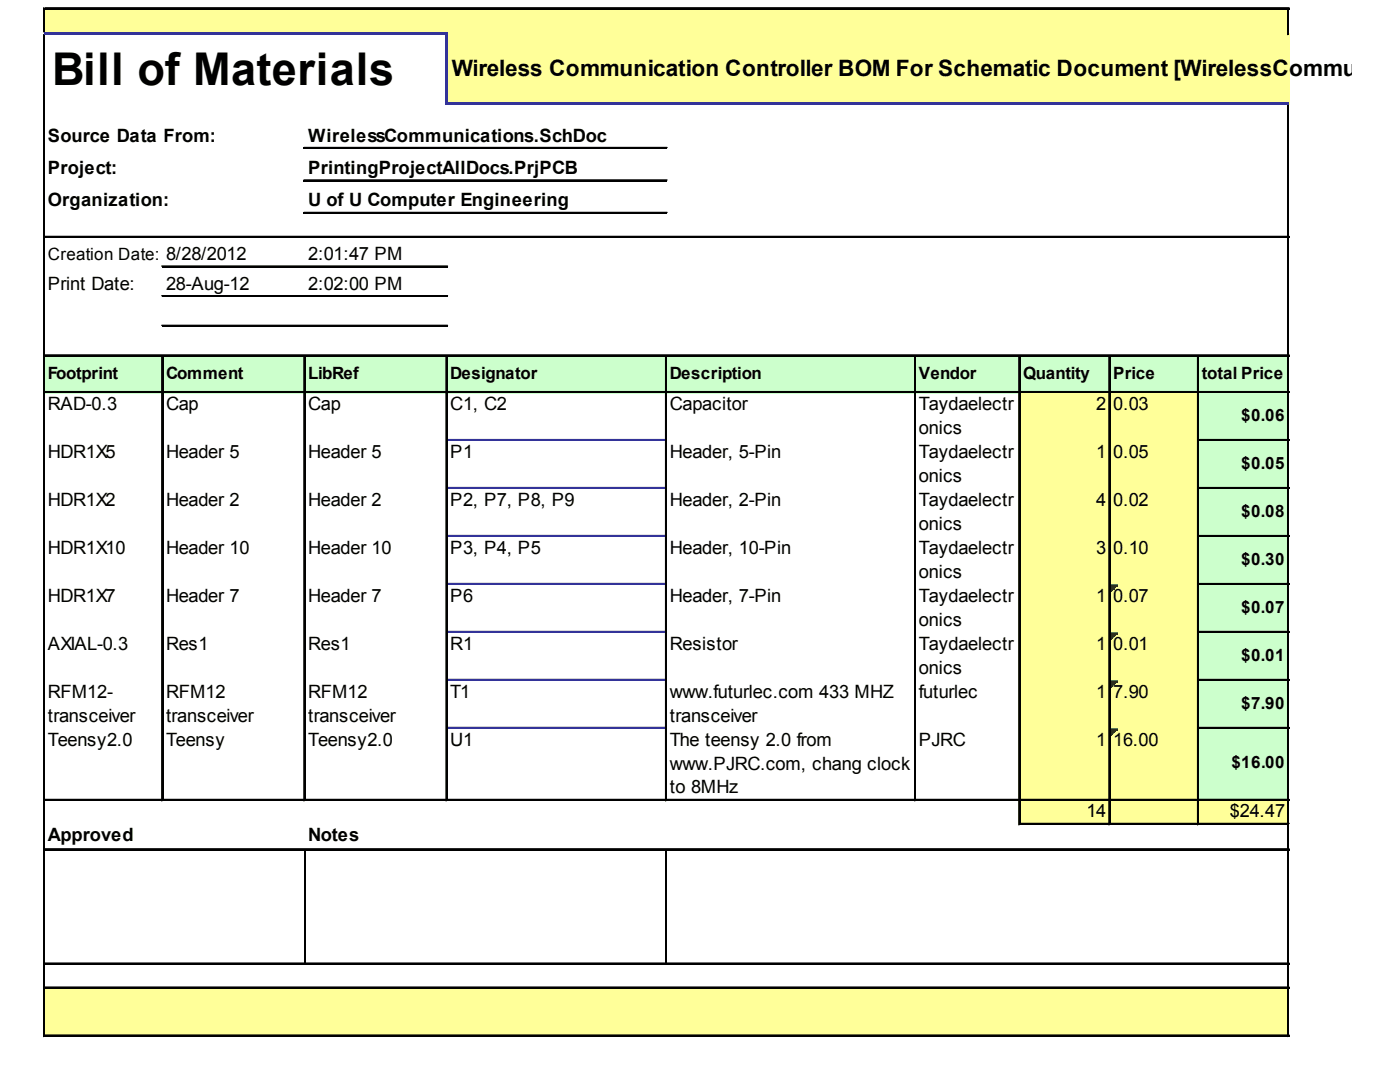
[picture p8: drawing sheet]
<svg xmlns="http://www.w3.org/2000/svg" width="271mm" height="207mm" viewBox="0 0 271 207" stroke-linecap="round" stroke-linejoin="round" font-family="sans-serif">
<defs><g id="words">
<text font-size="8.7" x="10.1" y="16.5">Bill of Materials</text>
<g font-size="4.4">
<text x="87.4" y="14.7">Wireless Communication Controller BOM For Schematic Document [WirelessC</text>
<text x="249.5" y="14.7">ommunicat</text>
</g>
<g font-size="3.5">
<text x="9.3" y="27.4">Source Data From:</text>
<text x="59.6" y="27.4">WirelessCommunications.SchDoc</text>
<text x="9.3" y="33.6">Project:</text>
<text x="59.6" y="33.6">PrintingProjectAllDocs.PrjPCB</text>
<text x="9.3" y="39.9">Organization:</text>
<text x="59.6" y="39.9">U of U Computer Engineering</text>
<text x="59.6" y="50.3">2:01:47 PM</text>
<text x="9.3" y="56">Print Date:</text>
<text x="32.1" y="56">28-Aug-12</text>
<text x="59.6" y="56">2:02:00 PM</text>
<text x="9.3" y="79.2">RAD-0.3</text>
<text x="32.1" y="79.2">Cap</text>
<text x="59.6" y="79.2">Cap</text>
<text x="87.1" y="79.2">C1, C2</text>
<text x="129.6" y="79.2">Capacitor</text>
<text x="177.8" y="79.2">Taydaelectr</text>
<text x="177.8" y="83.9">onics</text>
<text x="212.2" y="79.2">2</text>
<text x="215.4" y="79.2">0.03</text>
<text x="9.3" y="88.5">HDR1X5</text>
<text x="32.1" y="88.5">Header 5</text>
<text x="59.6" y="88.5">Header 5</text>
<text x="87.1" y="88.5">P1</text>
<text x="129.6" y="88.5">Header, 5-Pin</text>
<text x="177.8" y="88.5">Taydaelectr</text>
<text x="212.2" y="88.5">1</text>
<text x="215.4" y="88.5">0.05</text>
<text x="177.8" y="93.1">onics</text>
<text x="9.3" y="97.8">HDR1X2</text>
<text x="32.1" y="97.8">Header 2</text>
<text x="59.6" y="97.8">Header 2</text>
<text x="87.1" y="97.8">P2, P7, P8, P9</text>
<text x="129.6" y="97.8">Header, 2-Pin</text>
<text x="177.8" y="97.8">Taydaelectr</text>
<text x="212.2" y="97.8">4</text>
<text x="215.4" y="97.8">0.02</text>
<text x="9.3" y="107">HDR1X10</text>
<text x="32.1" y="107">Header 10</text>
<text x="59.6" y="107">Header 10</text>
<text x="87.1" y="107">P3, P4, P5</text>
<text x="129.6" y="107">Header, 10-Pin</text>
<text x="177.8" y="102.4">onics</text>
<text x="177.8" y="107">Taydaelectr</text>
<text x="212.2" y="107">3</text>
<text x="215.4" y="107">0.10</text>
<text x="177.8" y="111.7">onics</text>
<text x="9.3" y="116.3">HDR1X7</text>
<text x="32.1" y="116.3">Header 7</text>
<text x="59.6" y="116.3">Header 7</text>
<text x="87.1" y="116.3">P6</text>
<text x="129.6" y="116.3">Header, 7-Pin</text>
<text x="177.8" y="116.3">Taydaelectr</text>
<text x="212.2" y="116.3">1</text>
<text x="215.4" y="116.3">0.07</text>
<text x="9.3" y="125.6">AXIAL-0.3</text>
<text x="32.1" y="125.6">Res1</text>
<text x="59.6" y="125.6">Res1</text>
<text x="87.1" y="125.6">R1</text>
<text x="129.6" y="125.6">Resistor</text>
<text x="177.8" y="121">onics</text>
<text x="177.8" y="125.6">Taydaelectr</text>
<text x="212.2" y="125.6">1</text>
<text x="215.4" y="125.6">0.01</text>
<text x="177.8" y="130.2">onics</text>
<text x="9.3" y="134.9">RFM12-</text>
<text x="32.1" y="134.9">RFM12</text>
<text x="59.6" y="134.9">RFM12</text>
<text x="87.1" y="134.9">T1</text>
<text x="129.6" y="134.9">www.futurlec.com 433 MHZ</text>
<text x="177.8" y="134.9">futurlec</text>
<text x="212.2" y="134.9">1</text>
<text x="215.4" y="134.9">7.90</text>
<text x="9.3" y="139.5">transceiver</text>
<text x="32.1" y="139.5">transceiver</text>
<text x="59.6" y="139.5">transceiver</text>
<text x="129.6" y="139.5">transceiver</text>
<text x="9.3" y="144.1">Teensy2.0</text>
<text x="32.1" y="144.1">Teensy</text>
<text x="59.6" y="144.1">Teensy2.0</text>
<text x="87.1" y="144.1">U1</text>
<text x="129.6" y="144.1">The teensy 2.0 from</text>
<text x="129.6" y="148.8">www.PJRC.com, chang clock</text>
<text x="177.8" y="144.1">PJRC</text>
<text x="212.2" y="144.1">1</text>
<text x="215.4" y="144.1">16.00</text>
<text x="129.6" y="153.4">to 8MHz</text>
<text x="210.3" y="158.1">14</text>
<text x="238" y="158.1">$24.47</text>
<text x="9.3" y="162.7">Approved</text>
<text x="59.6" y="162.7">Notes</text>
</g>
<g font-size="3.3">
<text x="9.3" y="50.3">Creation Date: 8/28/2012</text>
<text x="9.3" y="73.2">Footprint</text>
<text x="32.1" y="73.2">Comment</text>
<text x="59.6" y="73.2">LibRef</text>
<text x="87.1" y="73.2">Designator</text>
<text x="129.6" y="73.2">Description</text>
<text x="177.8" y="73.2">Vendor</text>
<text x="198" y="73.2">Quantity</text>
<text x="215.4" y="73.2">Price</text>
<text x="232.6" y="73.2">total Price</text>
<text x="240.2" y="81.4">$0.06</text>
<text x="240.2" y="90.7">$0.05</text>
<text x="240.2" y="100">$0.08</text>
<text x="240.2" y="109.3">$0.30</text>
<text x="240.2" y="118.5">$0.07</text>
<text x="240.2" y="127.8">$0.01</text>
<text x="240.2" y="137.1">$7.90</text>
<text x="238.3" y="148.5">$16.00</text>
</g>
</g></defs>
<g fill="#ff9">
<path d="M8.7 1.7h240.8v5h-240.8z"/>
<path d="M86.3 6.4h163.2v13.9h-163.2z"/>
</g>
<path d="M8.7 68.6h240.8v7.4h-240.8z" fill="#cfc"/>
<path d="M197.2 75.7h34.8v9.6h-34.8z" fill="#ff9"/>
<path d="M231.8 75.7h17.7v9.6h-17.7z" fill="#cfc"/>
<path d="M197.2 85h34.8v9.6h-34.8z" fill="#ff9"/>
<path d="M231.8 85h17.7v9.6h-17.7z" fill="#cfc"/>
<path d="M197.2 94.3h34.8v9.5h-34.8z" fill="#ff9"/>
<path d="M231.8 94.3h17.7v9.5h-17.7z" fill="#cfc"/>
<path d="M197.2 103.6h34.8v9.5h-34.8z" fill="#ff9"/>
<path d="M231.8 103.6h17.7v9.5h-17.7z" fill="#cfc"/>
<path d="M197.2 112.8h34.8v9.6h-34.8z" fill="#ff9"/>
<path d="M231.8 112.8h17.7v9.6h-17.7z" fill="#cfc"/>
<path d="M214.9 113.1h1.3" fill="none" stroke="#008000" stroke-width=".27"/>
<path d="M214.9 113.1h1.3v.3h-1.3z" fill="#008000"/>
<path d="M214.9 113.4h1.1" fill="none" stroke="#008000" stroke-width=".27"/>
<path d="M214.9 113.4h1.1v.3h-1.1z" fill="#008000"/>
<path d="M214.9 113.7h.8" fill="none" stroke="#008000" stroke-width=".27"/>
<path d="M214.9 113.7h.8v.2h-.8z" fill="#008000"/>
<path d="M214.9 113.9h.5" fill="none" stroke="#008000" stroke-width=".27"/>
<path d="M214.9 113.9h.5v.3h-.5z" fill="#008000"/>
<path d="M214.9 114.2h.3" fill="none" stroke="#008000" stroke-width=".27"/>
<path d="M214.9 114.2h.3v.3h-.3z" fill="#008000"/>
<path d="M197.2 122.1h34.8v9.6h-34.8z" fill="#ff9"/>
<path d="M231.8 122.1h17.7v9.6h-17.7z" fill="#cfc"/>
<path d="M214.9 122.4h1.3" fill="none" stroke="#008000" stroke-width=".27"/>
<path d="M214.9 122.4h1.3v.3h-1.3z" fill="#008000"/>
<path d="M214.9 122.7h1.1" fill="none" stroke="#008000" stroke-width=".27"/>
<path d="M214.9 122.7h1.1v.2h-1.1z" fill="#008000"/>
<path d="M214.9 122.9h.8" fill="none" stroke="#008000" stroke-width=".27"/>
<path d="M214.9 122.9h.8v.3h-.8z" fill="#008000"/>
<path d="M214.9 123.2h.5" fill="none" stroke="#008000" stroke-width=".27"/>
<path d="M214.9 123.2h.5v.3h-.5z" fill="#008000"/>
<path d="M214.9 123.5h.3" fill="none" stroke="#008000" stroke-width=".27"/>
<path d="M214.9 123.5h.3v.2h-.3z" fill="#008000"/>
<path d="M197.2 131.4h34.8v9.5h-34.8z" fill="#ff9"/>
<path d="M231.8 131.4h17.7v9.5h-17.7z" fill="#cfc"/>
<path d="M214.9 131.7h1.3" fill="none" stroke="#008000" stroke-width=".27"/>
<path d="M214.9 131.7h1.3v.2h-1.3z" fill="#008000"/>
<path d="M214.9 131.9h1.1" fill="none" stroke="#008000" stroke-width=".27"/>
<path d="M214.9 131.9h1.1v.3h-1.1z" fill="#008000"/>
<path d="M214.9 132.2h.8" fill="none" stroke="#008000" stroke-width=".27"/>
<path d="M214.9 132.2h.8v.3h-.8z" fill="#008000"/>
<path d="M214.9 132.5h.5" fill="none" stroke="#008000" stroke-width=".27"/>
<path d="M214.9 132.5h.5v.3h-.5z" fill="#008000"/>
<path d="M214.9 132.8h.3" fill="none" stroke="#008000" stroke-width=".27"/>
<path d="M214.9 132.8h.3v.2h-.3z" fill="#008000"/>
<path d="M197.2 140.7h34.8v14.2h-34.8z" fill="#ff9"/>
<path d="M231.8 140.7h17.7v14.2h-17.7z" fill="#cfc"/>
<path d="M214.9 140.9h1.3" fill="none" stroke="#008000" stroke-width=".27"/>
<path d="M214.9 140.9h1.3v.3h-1.3z" fill="#008000"/>
<path d="M214.9 141.2h1.1" fill="none" stroke="#008000" stroke-width=".27"/>
<path d="M214.9 141.2h1.1v.3h-1.1z" fill="#008000"/>
<path d="M214.9 141.5h.8" fill="none" stroke="#008000" stroke-width=".27"/>
<path d="M214.9 141.5h.8v.3h-.8z" fill="#008000"/>
<path d="M214.9 141.8h.5" fill="none" stroke="#008000" stroke-width=".27"/>
<path d="M214.9 141.8h.5v.2h-.5z" fill="#008000"/>
<path d="M214.9 142h.3" fill="none" stroke="#008000" stroke-width=".27"/>
<path d="M214.9 142h.3v.3h-.3z" fill="#008000"/>
<g fill="#ff9">
<path d="M197.2 154.6h52.3v4.9h-52.3z"/>
<path d="M8.7 190.9h240.8v9.5h-240.8z"/>
</g>
<path d="M8.4 1.5v4.7M8.6 1.5v4.7M249.2 1.8v4.9M249.3 1.8v4.9" fill="none" stroke="#000" stroke-width=".27"/>
<path d="M86.1 6.7h.5v13.6h-.5z" fill="#339"/>
<g fill="none" stroke="#000" stroke-width=".27">
<path d="M8.4 6.7v193.7M8.6 6.7v193.7M8.7 1.5h240.8M8.7 1.7h240.8M249.2 20.3v180.1M249.3 20.3v180.1M31.3 68.9v86M31.4 68.9v86M58.8 68.9v86M59 68.9v86M86.3 68.9v86M86.5 68.9v86"/>
<path d="M128.8 68.9v86M129 68.9v86M177 68.9v86M177.2 68.9v86M197.2 68.9v90.6M197.3 68.9v90.6M214.6 68.9v90.6M214.7 68.9v90.6M231.8 68.9v90.6M231.9 68.9v90.6M86.6 85h42.2M86.6 94.3h42.2"/>
<path d="M86.6 103.6h42.2M86.6 112.8h42.2M86.6 122.1h42.2M86.6 131.4h42.2M86.6 140.7h42.2M59 164.4v21.8M129 164.4v21.8"/>
</g>
<path d="M86.6 85.1h42.2M86.6 94.4h42.2M86.6 103.7h42.2M86.6 113h42.2M86.6 122.2h42.2M86.6 131.5h42.2M86.6 140.8h42.2" fill="none" stroke="#339" stroke-width=".27"/>
<g fill="#339">
<path d="M8.4 6.2h78.2v.5h-78.2z"/>
<path d="M86.6 19.8h162.9v.5h-162.9z"/>
</g>
<g fill="none" stroke="#000" stroke-width=".27">
<path d="M58.8 28.5h70.3M58.8 28.7h70.3M58.8 34.8h70.3M58.8 34.9h70.3M8.7 45.7h240.8M8.7 45.9h240.8M31.3 51.4h55.3M31.3 51.6h55.3M31.3 57.2h55.3M31.3 57.3h55.3M58.8 41.1h70.3M58.8 41.2h70.3"/>
<path d="M8.7 68.6h240.8M8.7 68.8h240.8M8.7 75.7h240.8M8.7 75.9h240.8M31.3 62.9h55.3M31.3 63h55.3M232 85h17.5M232 85.1h17.5M232 94.3h17.5M232 94.4h17.5M232 103.6h17.5M232 103.7h17.5"/>
<path d="M232 112.8h17.5M232 113h17.5M232 122.1h17.5M232 122.2h17.5M232 131.4h17.5M232 131.5h17.5M8.7 154.6h240.8M8.7 154.7h240.8M197.5 159.2h52M197.5 159.4h52M232 140.7h17.5M232 140.8h17.5"/>
<path d="M8.7 164.1h240.8M8.7 164.3h240.8M8.7 186.2h240.8M8.7 186.4h240.8M8.7 190.9h240.8M8.7 191h240.8M8.7 200.1h240.8M8.7 200.3h240.8"/>
</g>
<use href="#words"/>
</svg>
